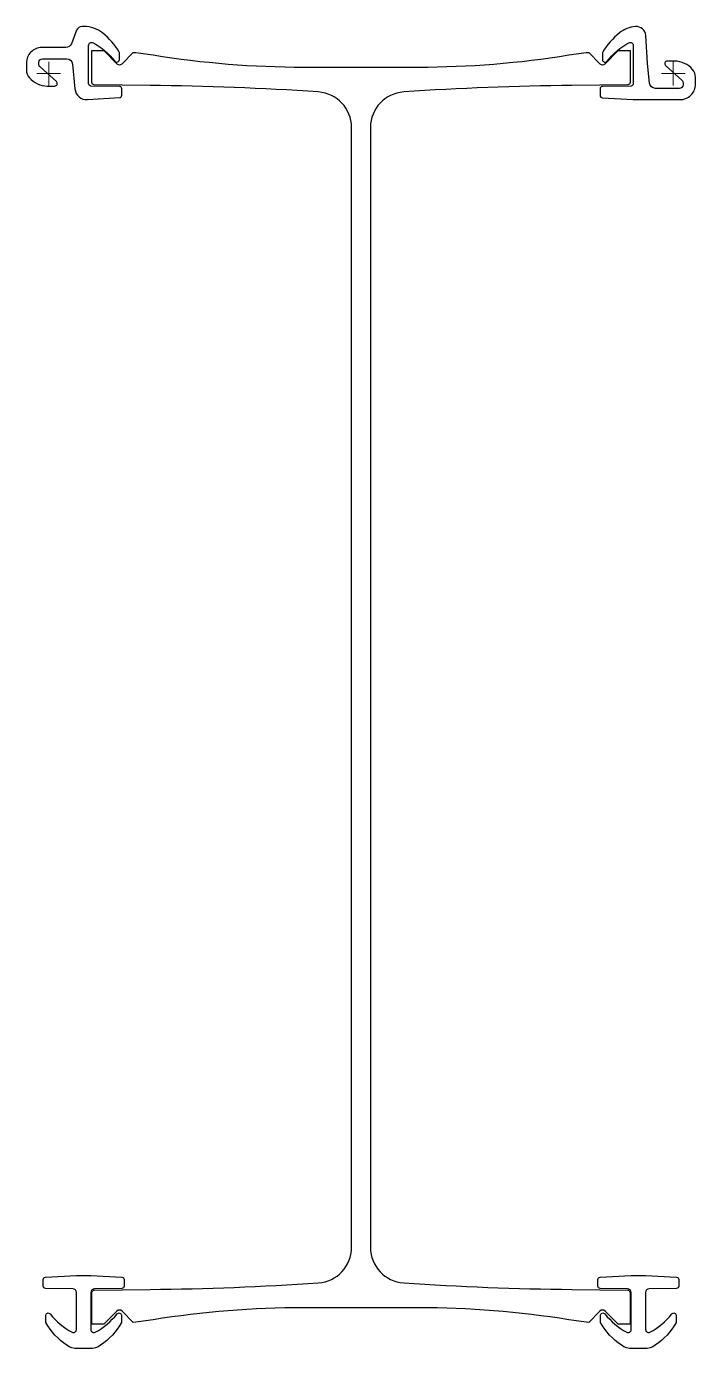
# Model space of a CAD drawing. Header units: millimetres. Extents: x -19 to 546, y -1076 to 40.
import ezdxf

# ---------------------------------------------------------------- set-up
doc = ezdxf.new("R2010")
doc.units = ezdxf.units.MM
doc.layers.get('0').update_dxf_attribs({"lineweight": 25})
doc.layers.add('ref', color=252, linetype='Continuous', lineweight=5)

msp = doc.modelspace()

# ---------------------------------------------------------------- linework, layer by layer
at = {"elevation": 0}
for points in [[(61.7, -12.8, 0.411079), (59.8, -10.8), (35.7, -10.5, -0.411079), (33.7, -8.5), (33.7, 23.8, -0.567914), (37.4, 26, -0.101503), (55.9, 10.5, 0.710366), (59.7, 11.8), (59.7, 17.2, 0.135195), (59.5, 18.2, 0.089428), (45.5, 34.3, 0.17076), (29.8, 39.8), (28.2, 39.8, 0.311359), (23.5, 36.6), (19.2, 25.2, -0.311359), (14.5, 22), (-5.8, 22, 0.414214), (-18.8, 9), (-18.8, 3, 0.17875), (-16.3, -3.5, 0.219232), (-1.2, -10.5), (5.1, -10.5, 0.687281), (6.5, -6.8), (-7.3, 5.6, -0.212557), (-8.3, 7.9), (-8.3, 9.5, -0.414214), (-5.3, 12.5), (15.1, 12.5, -0.385273), (20.1, 8), (22.2, -13, 0.402787), (32.8, -22), (59.9, -20.3, 0.396562), (61.7, -18.3)], [(545.7, -3, 0.17875), (543.3, 3.5, 0.219232), (528.2, 10.5), (521.9, 10.5, 0.687281), (520.5, 6.8), (534.3, -5.6, -0.212557), (535.2, -7.9), (535.2, -9.5, -0.414214), (532.2, -12.5), (511.9, -12.5, -0.385273), (506.9, -8), (505.2, 8.4), (503.7, 32.2, 0.41996), (495.1, 39.7, 0.149445), (481.5, 34.3, 0.089428), (467.5, 18.2, 0.135195), (467.2, 17.2), (467.2, 11.8, 0.710366), (471.1, 10.5, -0.101503), (489.6, 26, -0.567914), (493.2, 23.8), (493.2, -8.5, -0.411079), (491.3, -10.5), (467.2, -10.8, 0.411079), (465.2, -12.8), (465.2, -18.4, 0.396562), (467.1, -20.4), (493.2, -22), (532.7, -22, 0.414214), (545.7, -9)], [(455.6, 17.9), (465.1, 8.3, 0.414214), (469.4, 8.3), (480.4, 19.4, -0.005051), (486.5, 19.5), (490.5, 19.5), (490.5, -7.5, -0.411288), (488.5, -9.5), (441.5, -10, 0.014216), (299.5, -15.5, 0.394764), (271.5, -45.4), (271.5, -991, 0.394764), (299.5, -1020.9, 0.014216), (441.5, -1026.4), (488.5, -1026.9, -0.411288), (490.5, -1028.9), (490.5, -1055.8), (486.5, -1055.8, -0.005051), (480.4, -1055.8), (469.4, -1044.7, 0.414214), (465.1, -1044.7), (455.6, -1054.3, -0.014073), (438.9, -1052, 0.039881), (311.9, -1041.9), (215.1, -1041.9, 0.039881), (88.1, -1052, -0.014073), (71.4, -1054.3), (61.9, -1044.7, 0.414214), (57.6, -1044.7), (46.6, -1055.8, -0.005051), (40.5, -1055.8), (36.5, -1055.8), (36.5, -1028.9, -0.411288), (38.5, -1026.9), (85.5, -1026.4, 0.014216), (227.5, -1020.9, 0.394764), (255.5, -991), (255.5, -45.4, 0.394764), (227.5, -15.5, 0.014216), (85.5, -10), (38.5, -9.5, -0.411288), (36.5, -7.5), (36.5, 19.5), (40.5, 19.5, -0.005051), (46.6, 19.4), (57.6, 8.3, 0.414214), (61.9, 8.3), (71.4, 17.9, -0.014073), (88.1, 15.7, 0.039881), (215.1, 5.5), (311.9, 5.5, 0.039881), (438.9, 15.7, -0.014073)], [(63.6, -1018), (63.6, -1023.6, -0.411533), (61.6, -1025.6), (38.6, -1025.9, 0.411198), (35.6, -1028.9), (35.6, -1060.3, 0.56798), (39.3, -1062.5, 0.101014), (57.7, -1047.1, -0.710336), (61.5, -1048.4), (61.5, -1054.3, -0.110047), (43.8, -1073.5, -0.152295), (34.6, -1076.3), (24.4, -1076.3, -0.152295), (15.2, -1073.5, -0.110047), (-2.5, -1054.3), (-2.5, -1048.4, -0.710994), (1.3, -1047.1, 0.100981), (19.7, -1062.5, 0.56829), (23.4, -1060.3), (23.4, -1028.9, 0.411198), (20.4, -1025.9), (-2.6, -1025.6, -0.411533), (-4.6, -1023.6), (-4.6, -1018, -0.397192), (-2.7, -1016), (23.4, -1014.5), (35.6, -1014.5), (61.7, -1016, -0.397192)], [(529.7, -1016, -0.397192), (531.6, -1018), (531.6, -1023.6, -0.411533), (529.6, -1025.6), (506.6, -1025.9, 0.411198), (503.6, -1028.9), (503.6, -1060.3, 0.56798), (507.3, -1062.5, 0.101014), (525.7, -1047.1, -0.710336), (529.5, -1048.4), (529.5, -1054.3, -0.110047), (511.8, -1073.5, -0.152295), (502.6, -1076.3), (492.4, -1076.3, -0.152295), (483.2, -1073.5, -0.110047), (465.5, -1054.3), (465.5, -1048.4, -0.710994), (469.3, -1047.1, 0.100981), (487.7, -1062.5, 0.56829), (491.4, -1060.3), (491.4, -1028.9, 0.411198), (488.4, -1025.9), (465.4, -1025.6, -0.411533), (463.4, -1023.6), (463.4, -1018, -0.397192), (465.3, -1016), (491.4, -1014.5), (503.6, -1014.5)]]:
    msp.add_lwpolyline(points, format="xyb", close=True, dxfattribs=at)
at = {"layer": 'ref'}
for p, q in [((10, 0), (-10, 0)), ((0, -10), (0, 10)), ((517, 0), (537, 0)), ((527, 10), (527, -10))]:
    msp.add_line(p, q, dxfattribs=at)

doc.saveas('drawing.dxf')
